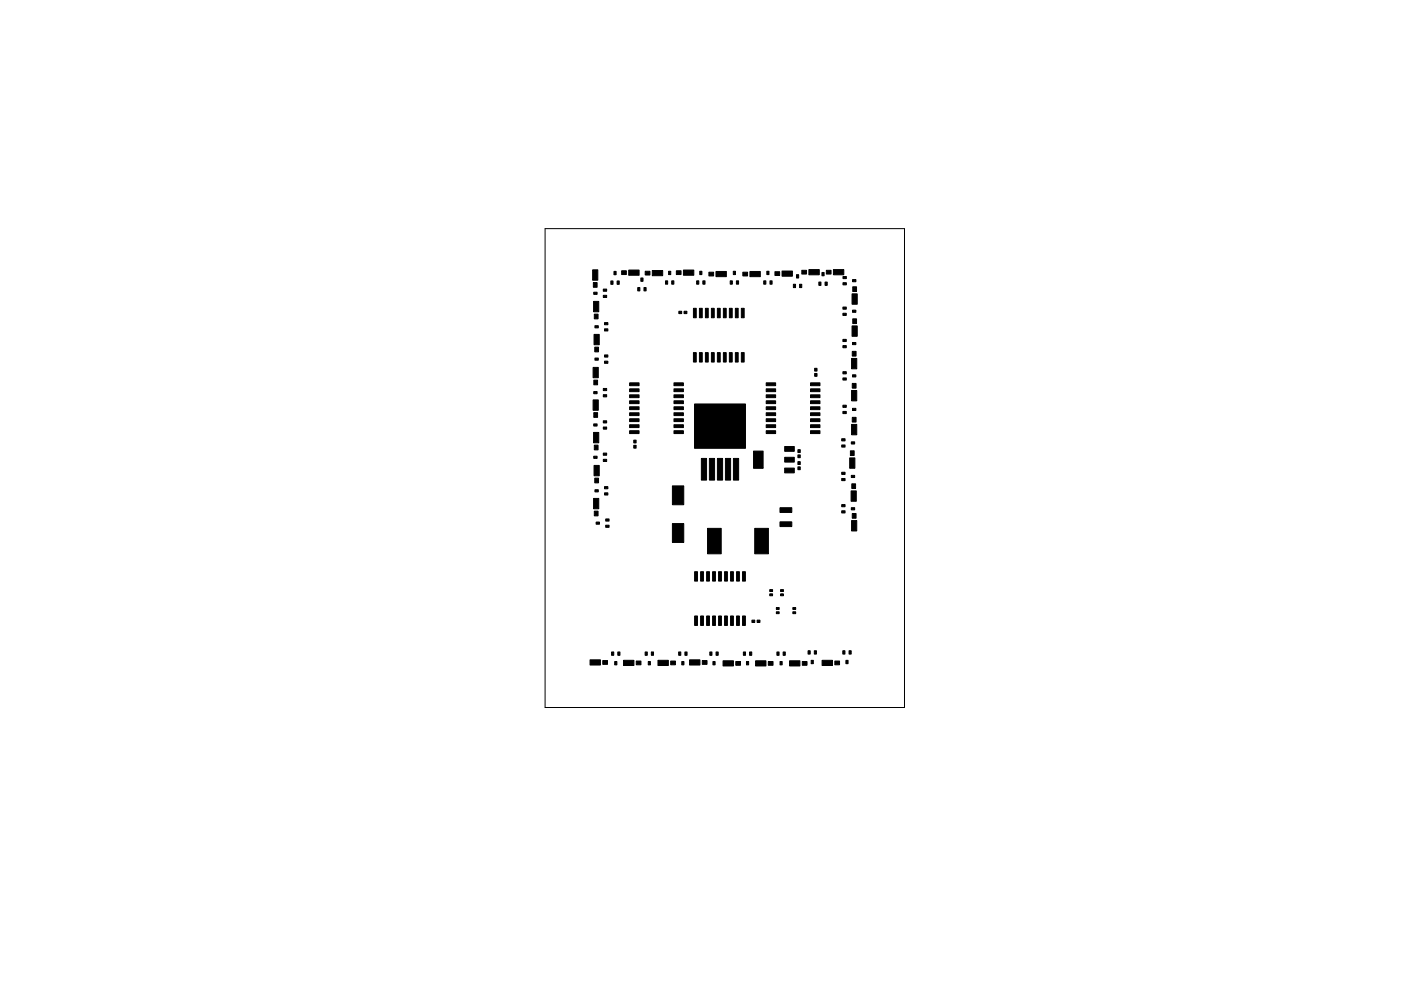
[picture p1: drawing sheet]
<svg xmlns="http://www.w3.org/2000/svg" width="297mm" height="210mm" viewBox="0 0 297 210" stroke-linecap="round" stroke-linejoin="round" font-family="sans-serif">
<path d="M115.6 48.5h76.2v101.6h-76.2z" fill="none" stroke="#000" stroke-width=".21"/>
<g fill="#000" stroke="#000" stroke-width=".21">
<path d="M125.6 57.2h1.2v2.2h-1.2zM125.8 59.9h.8v1h-.8zM130.2 57.6h.4v.7h-.4zM131.8 57.4h1v.8h-1zM133.3 57.3h2.2v1.1h-2.2zM135.9 59h.4v.7h-.4zM136.8 57.5h1v.8h-1zM138.3 57.4h2.2v1.1h-2.2zM141.8 57.6h.4v.7h-.4zM143.4 57.4h1v.8h-1zM144.9 57.3h2.2v1.1h-2.2zM148.4 57.6h.4v.7h-.4z"/>
<path d="M150.3 57.7h1v.8h-1zM151.8 57.6h2.2v1.1h-2.2zM155.5 57.6h.4v.7h-.4zM157.5 57.7h1v.8h-1zM159 57.6h2.2v1.1h-2.2zM162.6 57.6h.4v.7h-.4zM164.3 57.6h1v.8h-1zM165.8 57.5h2.2v1.1h-2.2zM168.9 58.3h.4v.7h-.4zM170 57.3h1v.8h-1zM171.5 57.2h2.2v1.1h-2.2zM174.3 57.8h.4v.7h-.4z"/>
<path d="M175.2 57.3h1v.8h-1zM178.7 58.7h.7v.4h-.7zM178.7 60h.7v.4h-.7zM176.7 57.2h2.2v1.1h-2.2zM180.8 59.3h.7v.5h-.7zM125.8 77.9h1v2.2h-1zM125.8 63.9h1.1v2.2h-1.1zM125.9 70.9h1.2v2.2h-1.2zM126 66.6h.8v1h-.8zM126.1 73.6h.8v1h-.8zM125.9 62h.7v.5h-.7zM126.1 69.1h.7v.5h-.7z"/>
<path d="M126.1 76h.7v.4h-.7zM127.9 62.7h.7v.4h-.7zM127.9 61.3h.7v.5h-.7zM128.2 69.8h.7v.4h-.7zM128.2 68.4h.7v.5h-.7zM128.2 76.6h.7v.5h-.7zM128.2 75.3h.7v.5h-.7zM129.5 59.6h.5v.7h-.5zM130.8 59.6h.5v.7h-.5zM135.2 61h.5v.7h-.5zM136.5 61h.5v.7h-.5zM141.1 59.6h.5v.7h-.5z"/>
<path d="M142.4 59.6h.5v.7h-.5zM143.9 66h.6v.5h-.6zM145 66h.6v.5h-.6zM147 74.8h.6v2h-.6zM147 65.4h.6v2h-.6zM147.7 59.6h.5v.7h-.5zM148.3 74.8h.6v2h-.6zM148.3 65.4h.6v2h-.6zM149 59.6h.5v.7h-.5zM149.6 74.8h.6v2h-.6zM149.6 65.4h.6v2h-.6zM150.8 74.8h.6v2h-.6z"/>
<path d="M150.8 65.4h.6v2h-.6zM152.1 74.8h.6v2h-.6zM152.1 65.4h.6v2h-.6zM153.4 74.8h.6v2h-.6zM153.4 65.4h.6v2h-.6zM154.8 59.6h.5v.7h-.5zM154.6 74.8h.6v2h-.6zM154.6 65.4h.6v2h-.6zM156.1 59.6h.5v.7h-.5zM155.9 74.8h.6v2h-.6zM155.9 65.4h.6v2h-.6zM157.2 74.8h.6v2h-.6z"/>
<path d="M157.2 65.4h.6v2h-.6zM161.9 59.6h.5v.7h-.5zM163.2 59.6h.5v.7h-.5zM168.2 60.3h.5v.7h-.5zM169.5 60.3h.5v.7h-.5zM172.7 78.1h.5v.6h-.5zM172.7 79.2h.5v.6h-.5zM173.6 59.8h.5v.7h-.5zM174.9 59.8h.5v.7h-.5zM178.7 78.9h.7v.4h-.7zM178.7 72h.7v.5h-.7zM178.7 73.3h.7v.5h-.7z"/>
<path d="M178.7 65.1h.7v.5h-.7zM178.7 66.5h.7v.4h-.7zM180.7 79.5h.8v.5h-.8zM180.7 72.7h.8v.4h-.8zM180.7 65.8h.8v.5h-.8zM180.7 74.5h.8v1h-.8zM180.8 67.6h.8v1h-.8zM180.8 60.8h.8v1h-.8zM180.6 76h1v2.2h-1zM180.6 69.1h1.1v2.2h-1.1zM180.6 62.3h1.1v2.2h-1.1zM125.8 84.8h1v2.2h-1z"/>
<path d="M125.8 91.7h1.1v2.2h-1.1zM125.9 87.5h.8v1h-.8zM125.9 80.6h.8v1h-.8zM125.9 98.7h1.2v2.2h-1.2zM126 94.4h.8v1h-.8zM125.9 83.1h.7v.4h-.7zM125.9 89.9h.7v.5h-.7zM125.9 96.8h.7v.5h-.7zM127.9 83.7h.7v.5h-.7zM127.9 82.4h.7v.5h-.7zM127.9 90.6h.7v.5h-.7zM127.9 89.3h.7v.4h-.7z"/>
<path d="M127.9 97.5h.7v.4h-.7zM127.9 96.1h.7v.5h-.7zM134.4 94.5h.5v.6h-.5zM134.4 93.4h.5v.6h-.5zM133.5 81.2h2v.6h-2zM133.5 82.5h2v.6h-2zM133.5 83.8h2v.6h-2zM133.5 85h2v.6h-2zM133.5 86.3h2v.6h-2zM133.5 87.6h2v.6h-2zM133.5 88.8h2v.6h-2zM133.5 90.1h2v.6h-2z"/>
<path d="M133.5 91.4h2v.6h-2zM142.9 91.4h2v.6h-2zM142.9 90.1h2v.6h-2zM142.9 88.8h2v.6h-2zM142.9 87.6h2v.6h-2zM142.9 86.3h2v.6h-2zM142.9 85h2v.6h-2zM142.9 83.8h2v.6h-2zM142.9 82.5h2v.6h-2zM142.9 81.2h2v.6h-2zM147.3 85.7h10.8v9.4h-10.8zM159.8 95.7h2v3.7h-2z"/>
<path d="M162.4 81.2h2v.6h-2zM162.4 82.5h2v.6h-2zM162.4 83.8h2v.6h-2zM162.4 85h2v.6h-2zM162.4 86.3h2v.6h-2zM162.4 87.6h2v.6h-2zM162.4 88.8h2v.6h-2zM162.4 90.1h2v.6h-2zM162.4 91.4h2v.6h-2zM166.4 97h2v1h-2zM166.4 94.7h2v1.1h-2zM169.2 95.4h.5v.6h-.5z"/>
<path d="M169.2 96.5h.5v.6h-.5zM169.2 99.1h.5v.6h-.5zM169.2 98h.5v.6h-.5zM171.8 91.4h2v.6h-2zM171.8 90.1h2v.6h-2zM171.8 88.8h2v.6h-2zM171.8 87.6h2v.6h-2zM171.8 86.3h2v.6h-2zM171.8 85h2v.6h-2zM171.8 83.8h2v.6h-2zM171.8 82.5h2v.6h-2zM171.8 81.2h2v.6h-2z"/>
<path d="M178.5 93.1h.7v.4h-.7zM178.5 94.4h.7v.5h-.7zM178.7 86h.7v.4h-.7zM178.7 87.3h.7v.5h-.7zM178.7 80.2h.7v.4h-.7zM180.5 93.7h.7v.5h-.7zM180.7 86.6h.8v.5h-.8zM180.3 95.6h.8v1h-.8zM180.2 97.1h1.1v2.2h-1.1zM180.7 88.5h.8v1h-.8zM180.7 81.3h.8v1h-.8zM180.6 90h1v2.2h-1z"/>
<path d="M180.6 82.8h1v2.2h-1zM125.8 105.7h1.1v2.2h-1.1zM126 108.4h.8v1h-.8zM126.1 101.4h.8v1h-.8zM126.1 103.9h.7v.5h-.7zM126.4 110.8h.7v.4h-.7zM128.2 104.6h.7v.4h-.7zM128.2 103.2h.7v.5h-.7zM128.4 111.4h.7v.5h-.7zM128.4 110.1h.7v.5h-.7zM142.6 103.1h2.4v4h-2.4zM142.6 111.1h2.4v4h-2.4z"/>
<path d="M148.7 97.3h1.1v4.6h-1.1zM150 112.1h2.9v5.4h-2.9zM150.4 97.3h1.1v4.6h-1.1zM152.1 97.3h1.1v4.6h-1.1zM153.8 97.3h1.1v4.6h-1.1zM155.5 97.3h1.1v4.6h-1.1zM160 112.1h2.9v5.4h-2.9zM165.4 110.7h2.5v1h-2.5zM165.4 107.7h2.5v1h-2.5zM166.4 99.3h2v1h-2zM178.5 107.1h.7v.4h-.7zM178.5 108.4h.7v.4h-.7z"/>
<path d="M178.5 100.2h.7v.5h-.7zM178.5 101.5h.7v.5h-.7zM180.5 107.7h.7v.5h-.7zM180.5 100.9h.7v.4h-.7zM180.6 102.6h.8v1h-.8zM180.7 108.9h.8v1h-.8zM180.4 104.1h1.2v2.2h-1.2zM180.6 110.4h1v2.2h-1zM129.7 138.3h.4v.7h-.4zM131 138.3h.4v.7h-.4zM136.8 138.3h.4v.7h-.4zM138.1 138.3h.5v.7h-.5z"/>
<path d="M143.9 138.3h.4v.7h-.4zM145.2 138.3h.5v.7h-.5zM147.3 121.3h.6v2h-.6zM147.3 130.7h.6v2h-.6zM148.5 121.3h.6v2h-.6zM148.5 130.7h.6v2h-.6zM149.8 121.3h.6v2h-.6zM149.8 130.7h.6v2h-.6zM150.5 138.3h.5v.7h-.5zM151.1 121.3h.6v2h-.6zM151.1 130.7h.6v2h-.6zM151.8 138.3h.5v.7h-.5z"/>
<path d="M152.4 121.3h.6v2h-.6zM152.4 130.7h.6v2h-.6zM153.6 121.3h.6v2h-.6zM153.6 130.7h.6v2h-.6zM154.9 121.3h.6v2h-.6zM154.9 130.7h.6v2h-.6zM156.2 121.3h.6v2h-.6zM156.2 130.7h.6v2h-.6zM157.4 121.3h.6v2h-.6zM157.4 130.7h.6v2h-.6zM157.6 138.3h.5v.7h-.5zM158.9 138.3h.5v.7h-.5z"/>
<path d="M159.4 131.6h.6v.5h-.6zM160.5 131.6h.6v.5h-.6zM163.2 126h.6v.4h-.6zM163.2 125.1h.6v.4h-.6zM164.6 128.9h.6v.4h-.6zM164.6 129.8h.6v.4h-.6zM164.7 138.3h.5v.7h-.5zM165.5 126h.6v.4h-.6zM165.5 125.1h.6v.4h-.6zM166 138.3h.5v.7h-.5zM168.1 129.8h.6v.4h-.6zM168.1 128.9h.6v.4h-.6z"/>
<path d="M171.3 138.1h.5v.7h-.5zM172.6 138.1h.5v.7h-.5zM178.7 138.1h.4v.7h-.4zM180 138.1h.5v.7h-.5zM125.1 140h2.2v1.1h-2.2zM127.8 140.1h1v.8h-1zM130.3 140.4h.5v.7h-.5zM132.2 140.1h2.2v1.1h-2.2zM134.9 140.2h1v.8h-1zM137.4 140.4h.5v.7h-.5zM139.5 140.1h2.2v1.1h-2.2zM142.2 140.2h1v.8h-1z"/>
<path d="M144.6 140.4h.4v.7h-.4zM146.2 140h2.2v1.1h-2.2zM148.9 140.1h1v.8h-1zM151.2 140.4h.4v.7h-.4zM153.3 140.2h2.2v1.1h-2.2zM156 140.3h1v.8h-1zM158.3 140.4h.4v.7h-.4zM160.2 140.2h2.2v1.1h-2.2zM162.9 140.3h1v.8h-1zM165.4 140.4h.4v.7h-.4zM167.4 140.2h2.2v1.1h-2.2zM170.1 140.3h1v.8h-1z"/>
<path d="M172 140.1h.4v.7h-.4zM174.3 140.1h2.2v1.1h-2.2zM177 140.2h1v.8h-1zM179.3 140.1h.5v.7h-.5z"/>
</g>
</svg>
